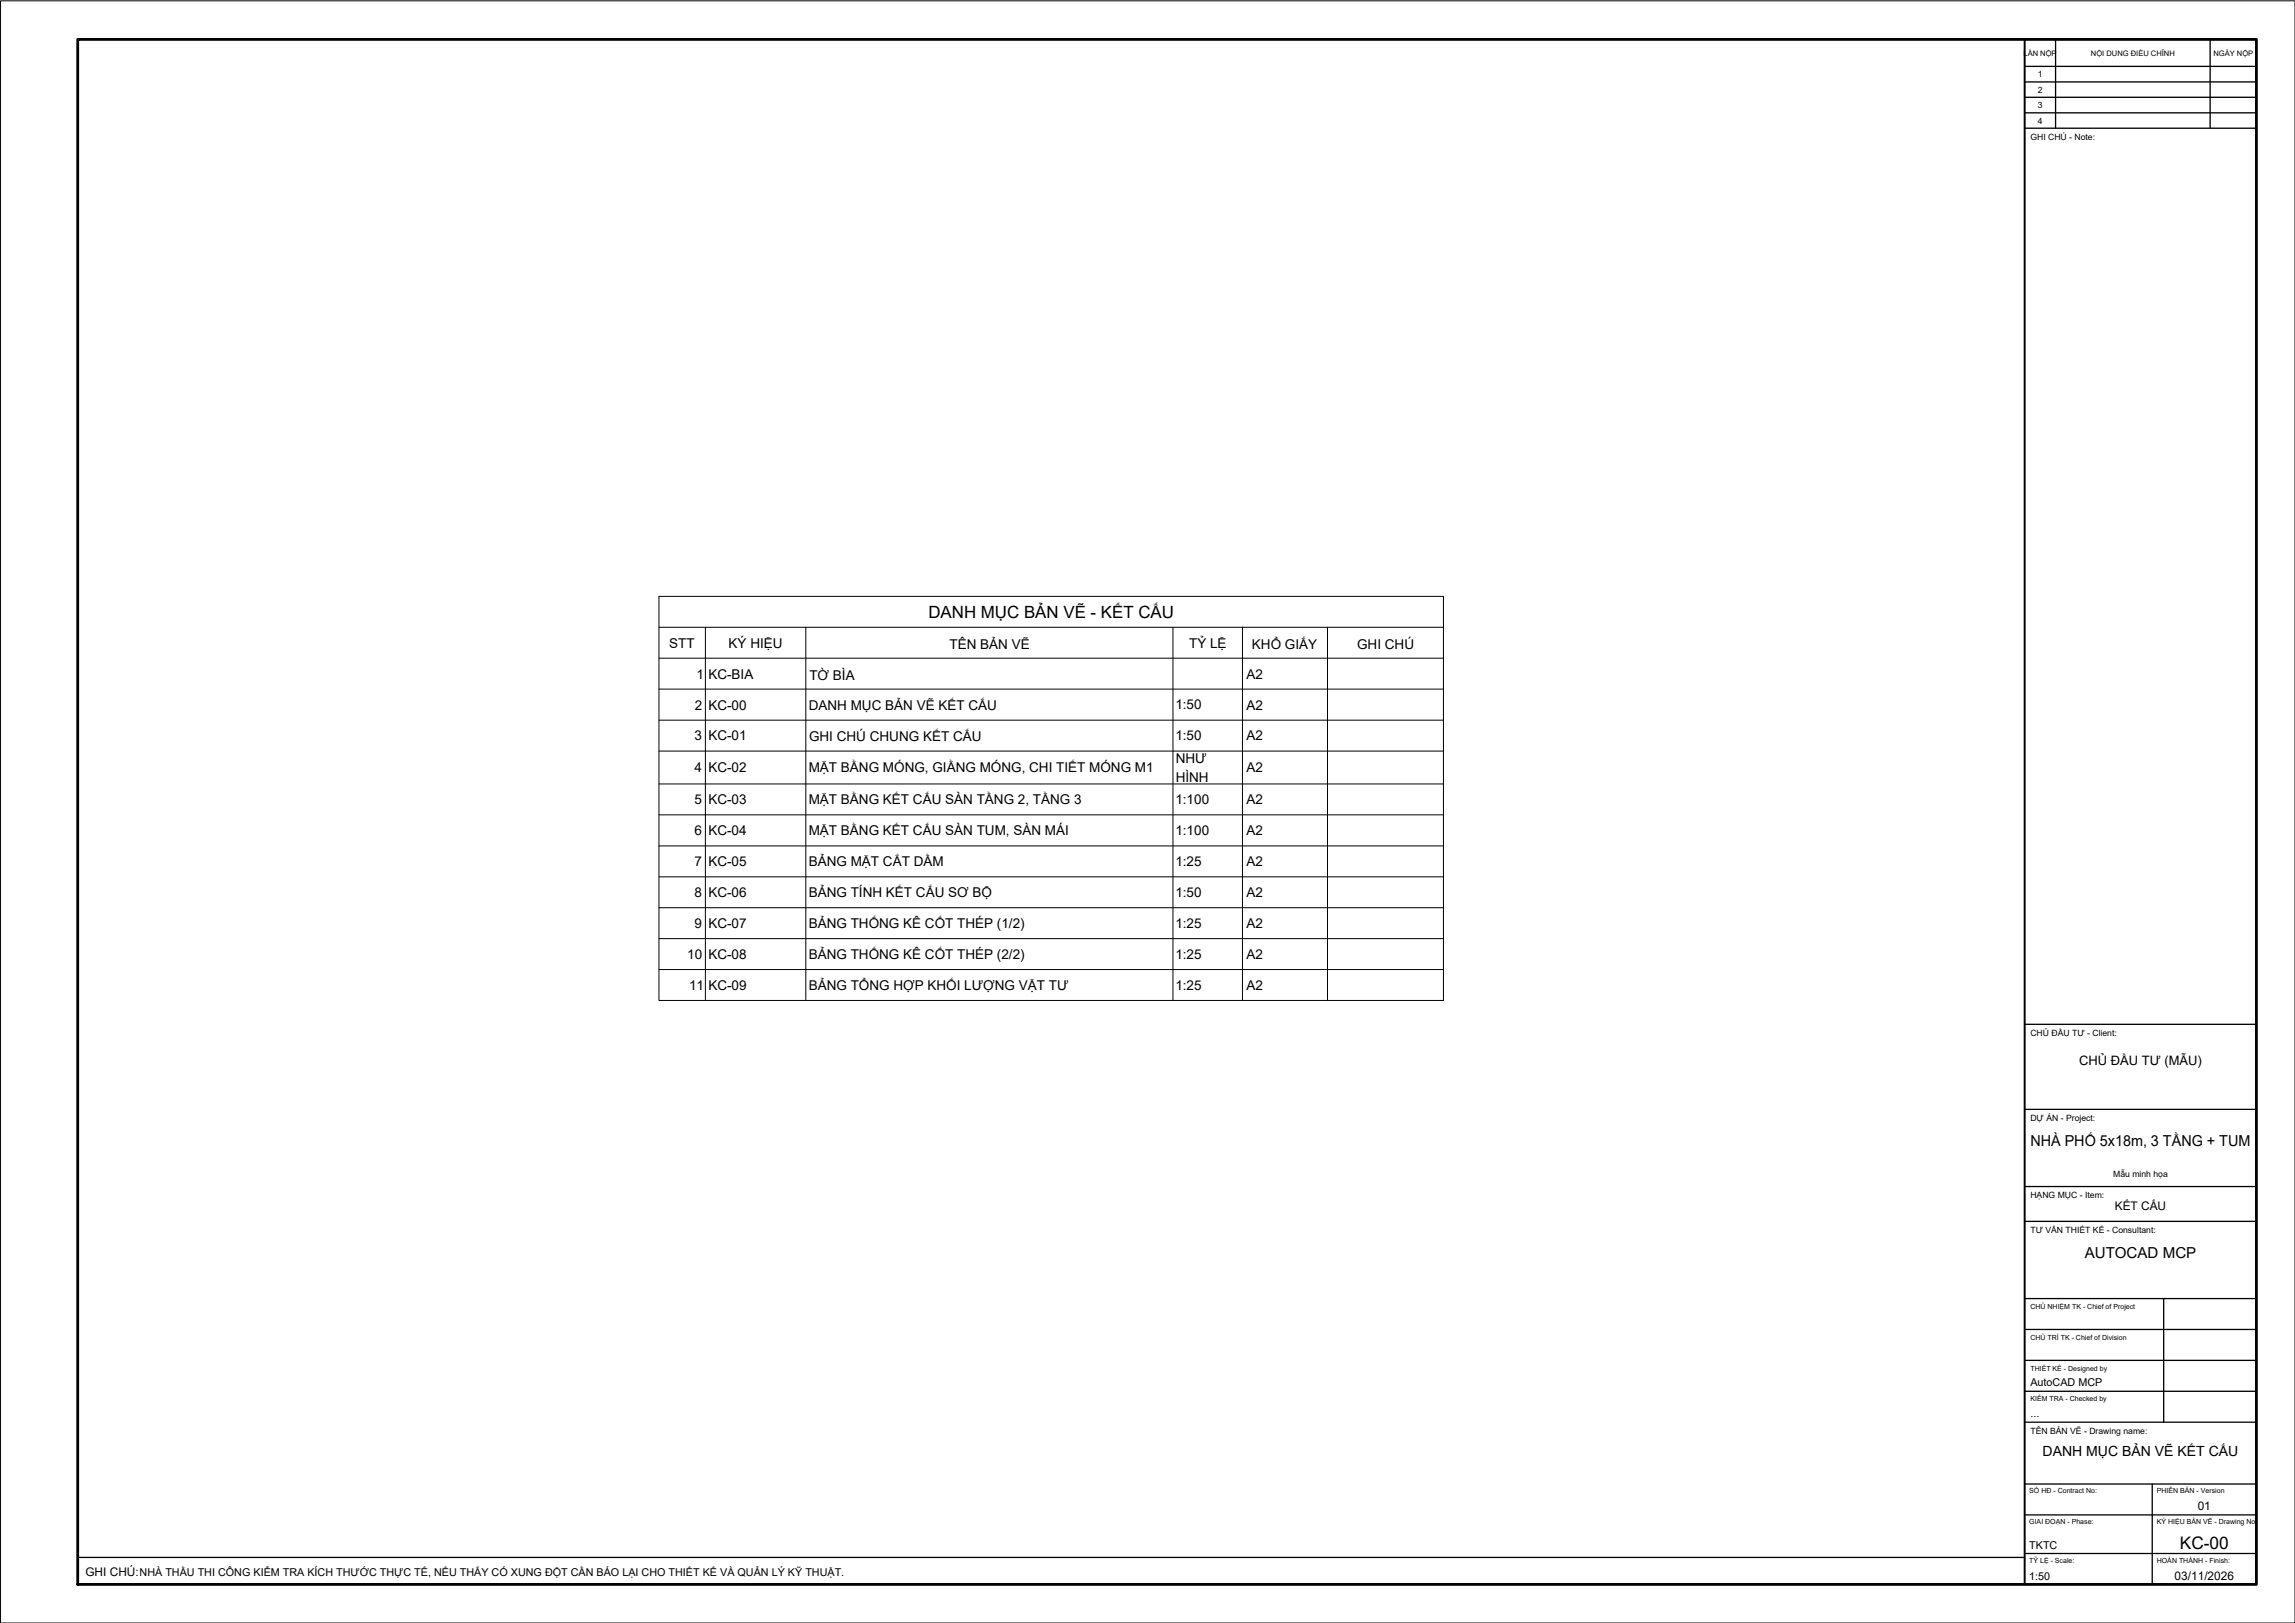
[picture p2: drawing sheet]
<svg xmlns="http://www.w3.org/2000/svg" width="594mm" height="420mm" viewBox="0 0 594 420" stroke-linecap="round" stroke-linejoin="round" font-family="sans-serif">
<defs><g id="words">
<text font-size="4.5" x="564.3" y="401">KC-00</text>
<text font-size="4.4" x="240.3" y="160">DANH MỤC BẢN VẼ - KẾT CẤU</text>
<g font-size="3.9">
<text x="525.6" y="296.7">NHÀ PHỐ 5x18m, 3 TẦNG + TUM</text>
<text x="539.6" y="325.7">AUTOCAD MCP</text>
</g>
<text font-size="3.6" x="528.8" y="377">DANH MỤC BẢN VẼ KẾT CẤU</text>
<g font-size="3.5">
<text x="173.2" y="167.6">STT</text>
<text x="188.6" y="167.7">KÝ HIỆU</text>
<text x="245.8" y="168">TÊN BẢN VẼ</text>
<text x="307.8" y="167.7">TỶ LỆ</text>
<text x="324.1" y="167.9">KHỔ GIẤY</text>
<text x="351.3" y="167.9">GHI CHÚ</text>
<text x="180.3" y="175.7">1</text>
<text x="183.4" y="175.7">KC-BIA</text>
<text x="209.5" y="175.9">TỜ BÌA</text>
<text x="322.6" y="175.7">A2</text>
<text x="179.8" y="183.7">2</text>
<text x="183.4" y="183.7">KC-00</text>
<text x="209.4" y="183.7">DANH MỤC BẢN VẼ KẾT CẤU</text>
<text x="304.3" y="183.6">1:50</text>
<text x="322.6" y="183.7">A2</text>
<text x="179.8" y="191.6">3</text>
<text x="183.4" y="191.7">KC-01</text>
<text x="209.4" y="191.9">GHI CHÚ CHUNG KẾT CẤU</text>
<text x="304.3" y="191.6">1:50</text>
<text x="322.6" y="191.7">A2</text>
<text x="304.3" y="197.5">NHƯ</text>
<text x="179.8" y="199.9">4</text>
<text x="183.4" y="199.9">KC-02</text>
<text x="209.4" y="200">MẶT BẰNG MÓNG, GIẰNG MÓNG, CHI TIẾT MÓNG M1</text>
<text x="304.3" y="202.4">HÌNH</text>
<text x="322.6" y="199.9">A2</text>
<text x="179.8" y="208.2">5</text>
<text x="183.4" y="208.2">KC-03</text>
<text x="209.4" y="208.2">MẶT BẰNG KẾT CẤU SÀN TẦNG 2, TẦNG 3</text>
<text x="304.3" y="208.2">1:100</text>
<text x="322.6" y="208.2">A2</text>
<text x="179.8" y="216.2">6</text>
<text x="183.4" y="216.2">KC-04</text>
<text x="209.4" y="216.2">MẶT BẰNG KẾT CẤU SÀN TUM, SÀN MÁI</text>
<text x="304.3" y="216.2">1:100</text>
<text x="322.6" y="216.2">A2</text>
<text x="179.8" y="224.2">7</text>
<text x="183.4" y="224.2">KC-05</text>
<text x="209.4" y="224.2">BẢNG MẶT CẮT DẦM</text>
<text x="304.3" y="224.2">1:25</text>
<text x="322.6" y="224.2">A2</text>
<text x="179.8" y="232.2">8</text>
<text x="183.4" y="232.2">KC-06</text>
<text x="209.4" y="232.2">BẢNG TÍNH KẾT CẤU SƠ BỘ</text>
<text x="304.3" y="232.2">1:50</text>
<text x="322.6" y="232.2">A2</text>
<text x="179.8" y="240.2">9</text>
<text x="183.4" y="240.2">KC-07</text>
<text x="209.4" y="240.2">BẢNG THỐNG KÊ CỐT THÉP (1/2)</text>
<text x="304.3" y="240.2">1:25</text>
<text x="322.6" y="240.2">A2</text>
<text x="177.9" y="248.2">10</text>
<text x="183.4" y="248.2">KC-08</text>
<text x="209.4" y="248.2">BẢNG THỐNG KÊ CỐT THÉP (2/2)</text>
<text x="304.3" y="248.2">1:25</text>
<text x="322.6" y="248.2">A2</text>
<text x="178.4" y="256.2">11</text>
<text x="183.4" y="256.2">KC-09</text>
<text x="209.4" y="256.3">BẢNG TỔNG HỢP KHỐI LƯỢNG VẬT TƯ</text>
<text x="304.3" y="256.2">1:25</text>
<text x="322.6" y="256.2">A2</text>
</g>
<text font-size="3.4" x="538.2" y="275.7">CHỦ ĐẦU TƯ (MẪU)</text>
<g font-size="3.1">
<text x="547.4" y="313.2">KẾT CẤU</text>
<text x="568.9" y="391">01</text>
<text x="22.1" y="407.9">GHI CHÚ:NHÀ THẦU THI CÔNG KIỂM TRA KÍCH THƯỚC THỰC TẾ, NẾU THẤY CÓ XUNG ĐỘT CẦN BÁO LẠI CHO THIẾT KẾ VÀ QUẢN LÝ KỸ THUẬT.</text>
<text x="562.9" y="409">03/11/2026</text>
</g>
<g font-size="2.8">
<text x="525.6" y="358.8">AutoCAD MCP</text>
<text x="525.6" y="366.8">...</text>
<text x="525.3" y="401">TKTC</text>
<text x="525.3" y="409">1:50</text>
</g>
<g font-size="2.2">
<text x="527.5" y="20">1</text>
<text x="527.5" y="24">2</text>
<text x="527.5" y="28">3</text>
<text x="527.5" y="32">4</text>
<text x="525.6" y="36.2">GHI CHÚ - Note:</text>
<text x="525.6" y="268.2">CHỦ ĐẦU TƯ - Client:</text>
<text x="525.6" y="290.2">DỰ ÁN - Project:</text>
<text x="547" y="304.7">Mẫu minh họa</text>
<text x="525.6" y="310.2">HẠNG MỤC - Item:</text>
<text x="525.6" y="319.2">TƯ VẤN THIẾT KẾ - Consultant:</text>
<text x="525.6" y="371.2">TÊN BẢN VẼ - Drawing name:</text>
</g>
<g font-size="2">
<text x="523.8" y="14.4">LẦN NỘP</text>
<text x="541.2" y="14.4">NỘI DUNG ĐIỀU CHỈNH</text>
<text x="573" y="14.4">NGÀY NỘP</text>
</g>
<g font-size="1.8">
<text x="525.6" y="338.8">CHỦ NHIỆM TK - Chief of Project</text>
<text x="525.6" y="346.8">CHỦ TRÌ TK - Chief of Division</text>
<text x="525.6" y="354.8">THIẾT KẾ - Designed by</text>
<text x="525.6" y="362.8">KIỂM TRA - Checked by</text>
<text x="525.3" y="386.6">SỐ HĐ - Contract No:</text>
<text x="558.3" y="386.6">PHIÊN BẢN - Version</text>
<text x="525.3" y="394.6">GIAI ĐOẠN - Phase:</text>
<text x="558.3" y="394.6">KÝ HIỆU BẢN VẼ - Drawing No</text>
<text x="525.3" y="404.6">TỶ LỆ - Scale:</text>
<text x="558.3" y="404.6">HOÀN THÀNH - Finish:</text>
</g>
</g></defs>
<!-- layer: A-ANNO-TEXT -->
<g fill="none" stroke="#000" stroke-width=".26">
<path d="M170.6 154.4h203v104.6h-203zM170.6 162.4h203M170.6 170.4h203M170.6 178.4h203M182.6 162.4v96.6M208.6 162.4v96.6M303.6 162.4v96.6M321.6 162.4v96.6M343.6 162.4v96.6M170.6 186.4h203M170.6 194.4h203M170.6 202.9h203"/>
<path d="M170.6 210.9h203M170.6 219h203M170.6 227h203M170.6 235h203M170.6 243h203M170.6 251h203"/>
</g>
<!-- layer: A-ANNO-TTLB -->
<path d="M.1 .2h594v420h-594z" fill="none" stroke="#000" stroke-width=".26"/>
<path d="M20.1 10.2h564v400h-564z" fill="none" stroke="#000" stroke-width=".72"/>
<path d="M524.1 10.2v400" fill="none" stroke="#000" stroke-width=".51"/>
<g fill="none" stroke="#000" stroke-width=".34">
<path d="M524.1 17.2h60M532.1 10.2v23M572.1 10.2v23M524.1 33.2h60M524.1 21.2h60M524.1 25.2h60M524.1 29.2h60M524.1 265.2h60M524.1 287.2h60M524.1 307.2h60M524.1 316.2h60M524.1 336.2h60"/>
<path d="M560.1 336.2v32M524.1 344.2h60M524.1 352.2h60M524.1 368.2h60M524.1 360.2h60M524.1 384.2h60M524.1 392.2h60M557.1 384.2v26M20.1 403.2h504M524.1 402.2h60"/>
</g>
<use href="#words"/>
</svg>
